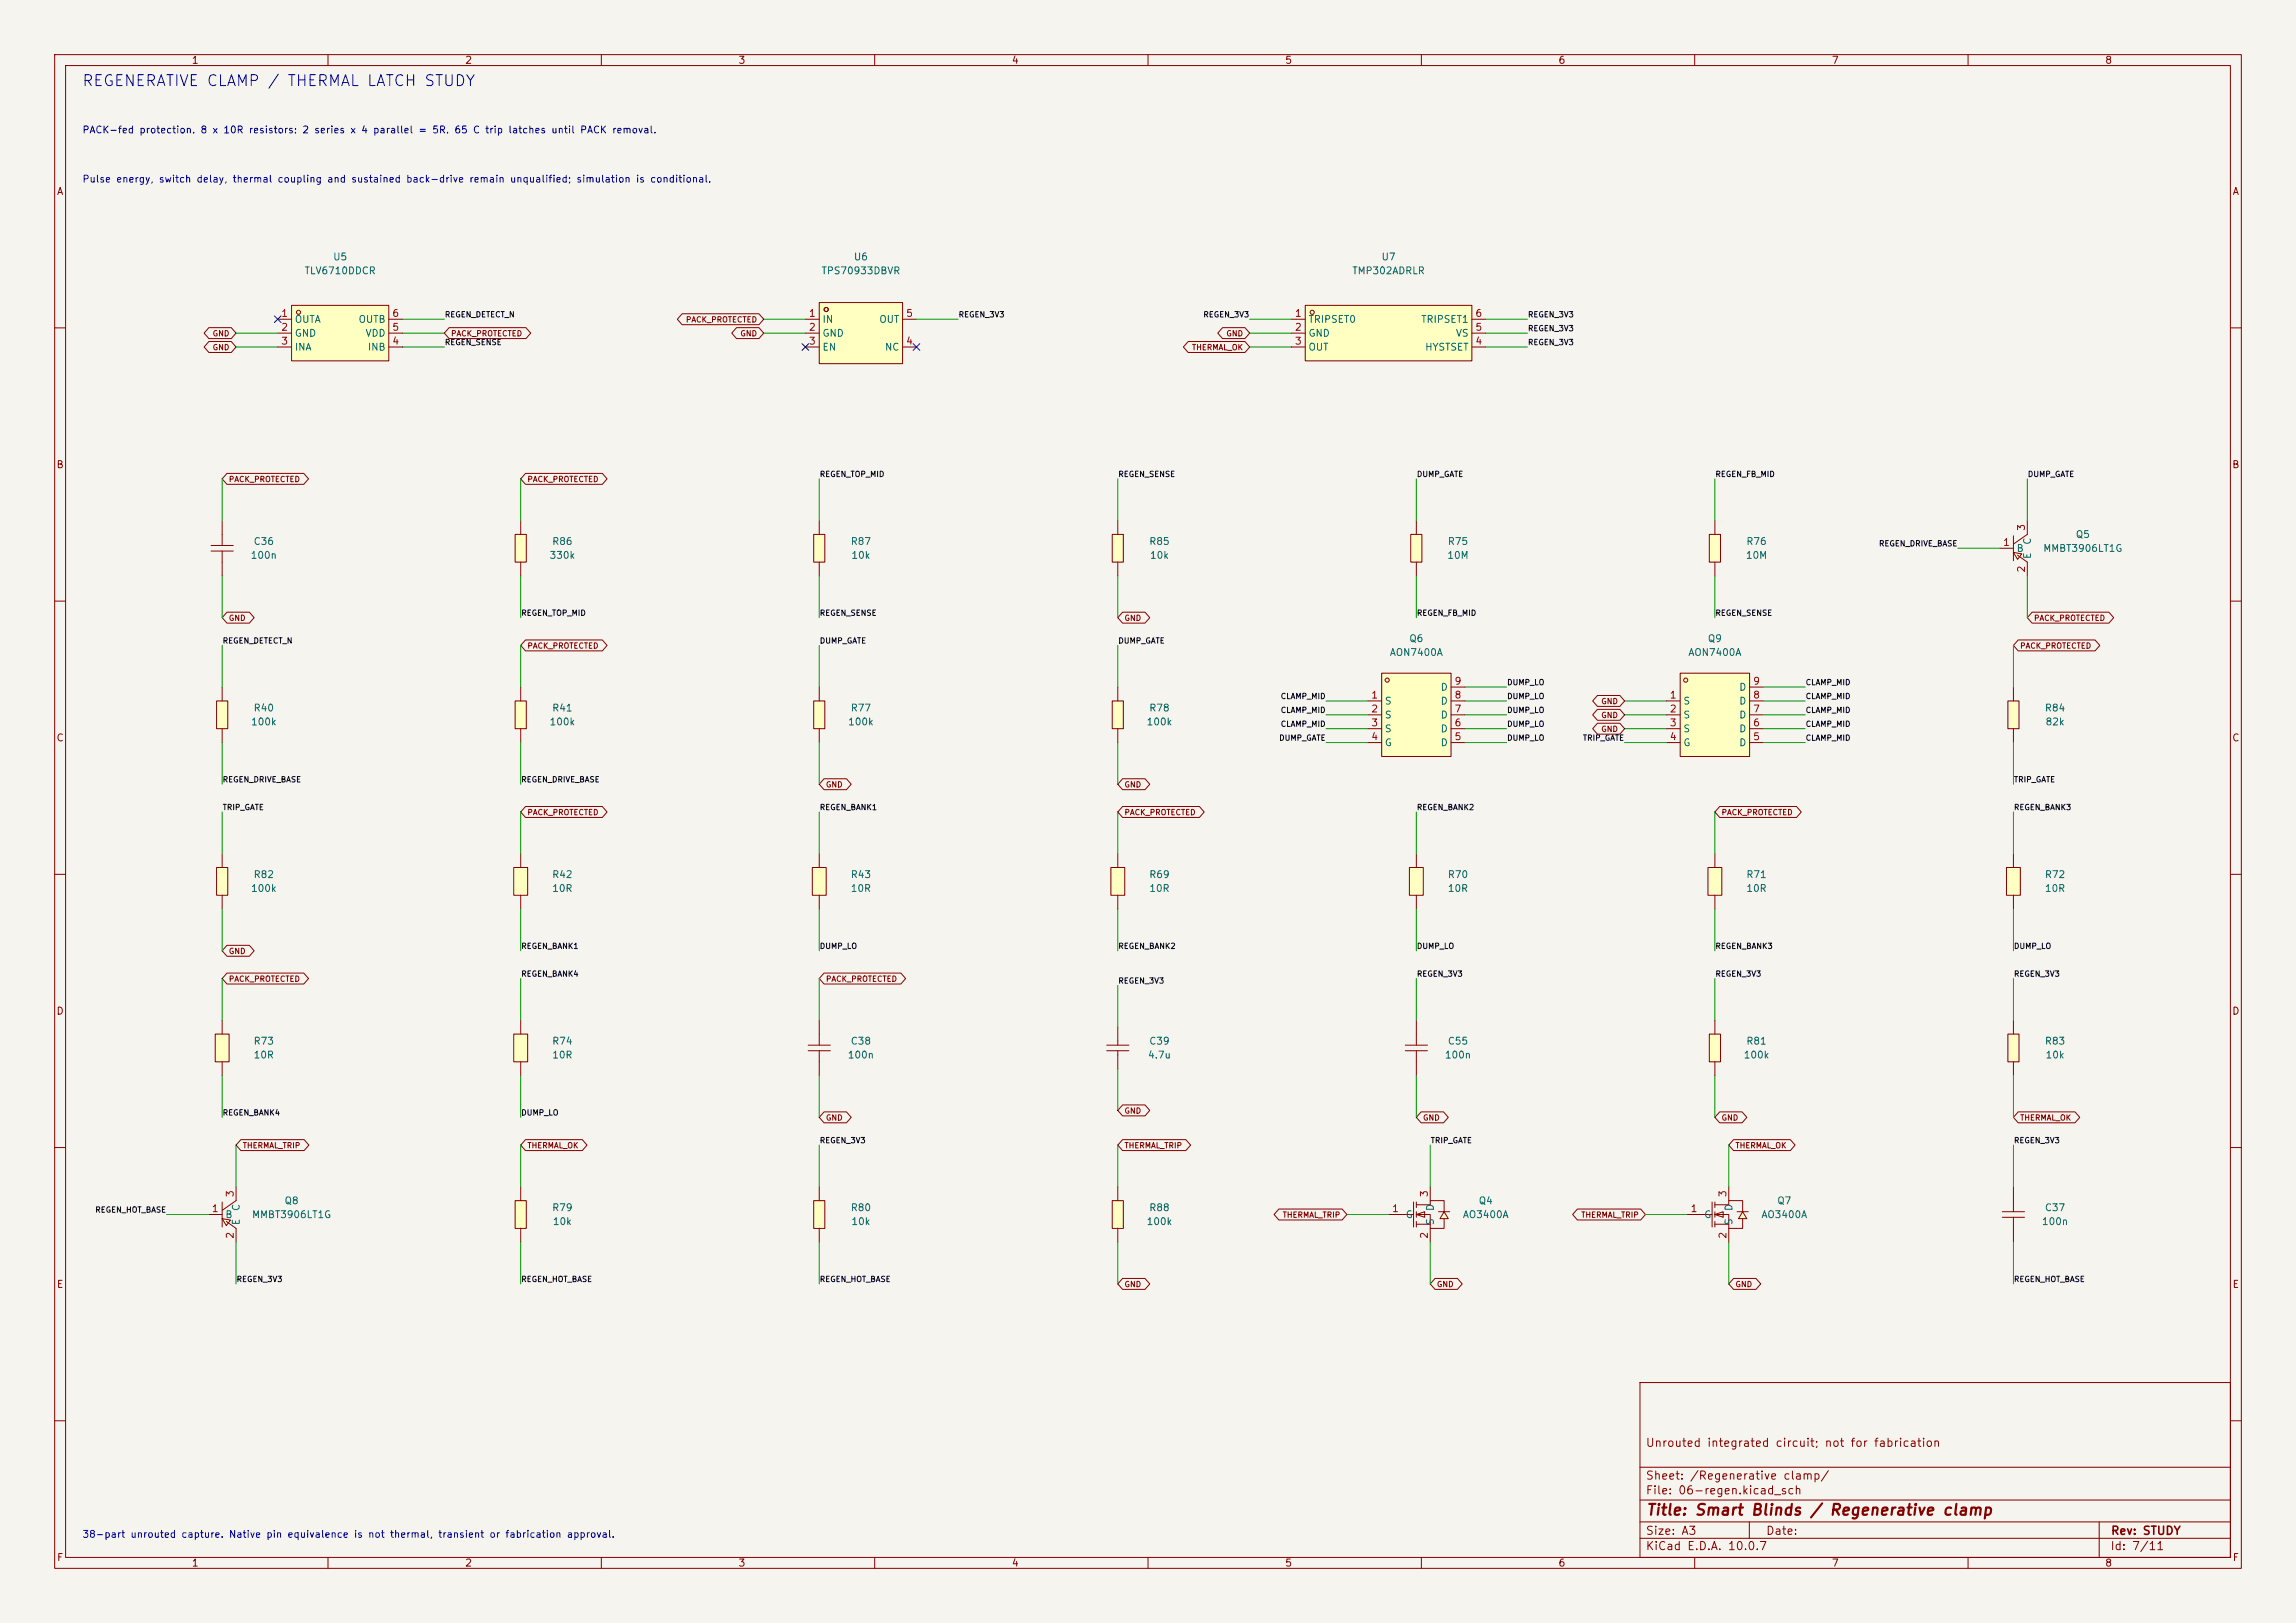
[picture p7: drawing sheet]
<svg xmlns="http://www.w3.org/2000/svg" width="420mm" height="297mm" viewBox="0 0 420 297" stroke-linecap="round" stroke-linejoin="round" font-family="sans-serif">
<defs><g id="words">
<text font-size="2" fill="#0000c2" x="14.9" y="16.3">REGENERATIVE CLAMP / THERMAL LATCH STUDY</text>
<text font-size="2" fill="#840000" x="301" y="277.8">Title: Smart Blinds / Regenerative clamp</text>
<g font-size="1.5" fill="#840000">
<text x="300.9" y="265.1">Unrouted integrated circuit; not for fabrication</text>
<text x="300.9" y="273.8">File: 06-regen.kicad_sch</text>
<text x="300.9" y="271.1">Sheet: /Regenerative clamp/</text>
<text x="300.9" y="281.2">Size: A3</text>
<text x="322.9" y="281.2">Date:</text>
<text x="386" y="281.2">Rev: STUDY</text>
<text x="300.9" y="284">KiCad E.D.A. 10.0.7</text>
<text x="385.9" y="284">Id: 7/11</text>
</g>
<g font-size="1.3" fill="#840000">
<text x="35" y="12">1</text>
<text x="85" y="12">2</text>
<text x="135" y="12">3</text>
<text x="185" y="12">4</text>
<text x="235" y="12">5</text>
<text x="285" y="12">6</text>
<text x="335" y="12">7</text>
<text x="385" y="12">8</text>
<text x="10.3" y="36">A</text>
<text x="408.3" y="36">A</text>
<text x="10.2" y="86">B</text>
<text x="408.2" y="86">B</text>
<text x="10.2" y="136">C</text>
<text x="408.2" y="136">C</text>
<text x="10.2" y="186">D</text>
<text x="408.2" y="186">D</text>
<text x="10.3" y="236">E</text>
<text x="408.3" y="236">E</text>
<text x="10.3" y="286">F</text>
<text x="35" y="287">1</text>
<text x="85" y="287">2</text>
<text x="135" y="287">3</text>
<text x="185" y="287">4</text>
<text x="235" y="287">5</text>
<text x="285" y="287">6</text>
<text x="335" y="287">7</text>
<text x="385" y="287">8</text>
<text x="408.3" y="286">F</text>
</g>
<g font-size="1.3" fill="#0000c2">
<text x="15" y="24.7">PACK-fed protection. 8 x 10R resistors: 2 series x 4 parallel = 5R. 65 C trip latches until PACK removal.</text>
<text x="15" y="33.7">Pulse energy, switch delay, thermal coupling and sustained back-drive remain unqualified; simulation is conditional.</text>
<text x="15" y="281.7">38-part unrouted capture. Native pin equivalence is not thermal, transient or fabrication approval.</text>
</g>
<g font-size="1.3" fill="#006464">
<text x="60.8" y="48">U5</text>
<text x="156.1" y="48">U6</text>
<text x="252.6" y="48">U7</text>
<text x="55.6" y="50.5">TLV6710DDCR</text>
<text x="150.2" y="50.5">TPS70933DBVR</text>
<text x="247.3" y="50.5">TMP302ADRLR</text>
<text x="53.8" y="59.4">OUTA</text>
<text x="65.5" y="59.4">OUTB</text>
<text x="150.3" y="59.4">IN</text>
<text x="160.7" y="59.4">OUT</text>
<text x="239.2" y="59.4">TRIPSET0</text>
<text x="259.9" y="59.4">TRIPSET1</text>
<text x="53.8" y="61.9">GND</text>
<text x="53.8" y="64.5">INA</text>
<text x="66.8" y="61.9">VDD</text>
<text x="67.2" y="64.5">INB</text>
<text x="150.3" y="61.9">GND</text>
<text x="150.3" y="64.5">EN</text>
<text x="161.8" y="64.5">NC</text>
<text x="239.2" y="61.9">GND</text>
<text x="239.2" y="64.5">OUT</text>
<text x="260.6" y="64.5">HYSTSET</text>
<text x="266.2" y="61.9">VS</text>
<text x="46.3" y="100">C36</text>
<text x="100.9" y="100">R86</text>
<text x="155.5" y="100">R87</text>
<text x="210.1" y="100">R85</text>
<text x="264.7" y="100">R75</text>
<text x="319.3" y="100">R76</text>
<text x="368.8" y="101.3">B</text>
<text x="371.8" y="99.8" transform="rotate(-90 371.8 99.8)">C</text>
<text x="373.6" y="101.3">MMBT3906LT1G</text>
<text x="379.6" y="98.8">Q5</text>
<text x="45.7" y="102.6">100n</text>
<text x="100.4" y="102.6">330k</text>
<text x="155.6" y="102.6">10k</text>
<text x="210.2" y="102.6">10k</text>
<text x="264.6" y="102.6">10M</text>
<text x="319.2" y="102.6">10M</text>
<text x="371.8" y="102.4" transform="rotate(-90 371.8 102.4)">E</text>
<text x="257.7" y="117.8">Q6</text>
<text x="312.3" y="117.8">Q9</text>
<text x="254.1" y="120.3">AON7400A</text>
<text x="308.7" y="120.3">AON7400A</text>
<text x="46.3" y="130.5">R40</text>
<text x="100.9" y="130.5">R41</text>
<text x="155.5" y="130.5">R77</text>
<text x="210.1" y="130.5">R78</text>
<text x="253.2" y="129.2">S</text>
<text x="253.2" y="131.8">S</text>
<text x="263.4" y="131.8">D</text>
<text x="263.4" y="129.2">D</text>
<text x="263.4" y="126.7">D</text>
<text x="307.8" y="129.2">S</text>
<text x="307.8" y="131.8">S</text>
<text x="318" y="131.8">D</text>
<text x="318" y="129.2">D</text>
<text x="318" y="126.7">D</text>
<text x="373.9" y="130.5">R84</text>
<text x="45.8" y="133">100k</text>
<text x="100.4" y="133">100k</text>
<text x="155" y="133">100k</text>
<text x="209.6" y="133">100k</text>
<text x="253.2" y="134.3">S</text>
<text x="253.2" y="136.9">G</text>
<text x="263.4" y="136.9">D</text>
<text x="263.4" y="134.3">D</text>
<text x="307.8" y="134.3">S</text>
<text x="307.8" y="136.9">G</text>
<text x="318" y="136.9">D</text>
<text x="318" y="134.3">D</text>
<text x="374.1" y="133">82k</text>
<text x="46.3" y="161">R82</text>
<text x="100.9" y="161">R42</text>
<text x="155.5" y="161">R43</text>
<text x="210.1" y="161">R69</text>
<text x="264.7" y="161">R70</text>
<text x="319.3" y="161">R71</text>
<text x="373.9" y="161">R72</text>
<text x="45.8" y="163.5">100k</text>
<text x="100.9" y="163.5">10R</text>
<text x="155.5" y="163.5">10R</text>
<text x="210.1" y="163.5">10R</text>
<text x="264.7" y="163.5">10R</text>
<text x="319.3" y="163.5">10R</text>
<text x="373.9" y="163.5">10R</text>
<text x="46.3" y="191.5">R73</text>
<text x="100.9" y="191.5">R74</text>
<text x="155.5" y="191.5">C38</text>
<text x="210.1" y="191.5">C39</text>
<text x="264.7" y="191.5">C55</text>
<text x="319.3" y="191.5">R81</text>
<text x="373.9" y="191.5">R83</text>
<text x="46.3" y="194">10R</text>
<text x="100.9" y="194">10R</text>
<text x="155" y="194">100n</text>
<text x="209.9" y="194">4.7u</text>
<text x="264.2" y="194">100n</text>
<text x="318.9" y="194">100k</text>
<text x="374.1" y="194">10k</text>
<text x="44.1" y="221.7" transform="rotate(-90 44.1 221.7)">C</text>
<text x="51.9" y="220.7">Q8</text>
<text x="100.9" y="221.9">R79</text>
<text x="155.5" y="221.9">R80</text>
<text x="210.1" y="221.9">R88</text>
<text x="262.6" y="221.7" transform="rotate(-90 262.6 221.7)">D</text>
<text x="270.4" y="220.7">Q4</text>
<text x="317.2" y="221.7" transform="rotate(-90 317.2 221.7)">D</text>
<text x="325" y="220.7">Q7</text>
<text x="373.9" y="221.9">C37</text>
<text x="41.1" y="223.2">B</text>
<text x="44.1" y="224.3" transform="rotate(-90 44.1 224.3)">E</text>
<text x="46" y="223.2">MMBT3906LT1G</text>
<text x="101" y="224.5">10k</text>
<text x="155.6" y="224.5">10k</text>
<text x="209.6" y="224.5">100k</text>
<text x="257" y="223.2">G</text>
<text x="262.6" y="224.3" transform="rotate(-90 262.6 224.3)">S</text>
<text x="267.5" y="223.2">AO3400A</text>
<text x="311.6" y="223.2">G</text>
<text x="317.2" y="224.3" transform="rotate(-90 317.2 224.3)">S</text>
<text x="322.1" y="223.2">AO3400A</text>
<text x="373.4" y="224.5">100n</text>
</g>
<g font-size="1.3" fill="#a90000">
<text x="51.3" y="58.3">1</text>
<text x="71.7" y="58.3">6</text>
<text x="147.9" y="58.3">1</text>
<text x="165.6" y="58.3">5</text>
<text x="236.8" y="58.3">1</text>
<text x="269.8" y="58.3">6</text>
<text x="51.3" y="60.8">2</text>
<text x="51.3" y="63.4">3</text>
<text x="71.7" y="63.4">4</text>
<text x="71.7" y="60.8">5</text>
<text x="147.9" y="60.8">2</text>
<text x="147.9" y="63.4">3</text>
<text x="165.6" y="63.4">4</text>
<text x="236.8" y="60.8">2</text>
<text x="236.8" y="63.4">3</text>
<text x="269.8" y="63.4">4</text>
<text x="269.8" y="60.8">5</text>
<text x="366.3" y="100.2">1</text>
<text x="370.7" y="97.3" transform="rotate(-90 370.7 97.3)">3</text>
<text x="370.7" y="104.9" transform="rotate(-90 370.7 104.9)">2</text>
<text x="266" y="125.6">9</text>
<text x="320.6" y="125.6">9</text>
<text x="250.7" y="128.1">1</text>
<text x="250.7" y="130.7">2</text>
<text x="266" y="130.7">7</text>
<text x="266" y="128.1">8</text>
<text x="305.3" y="128.1">1</text>
<text x="305.3" y="130.7">2</text>
<text x="320.6" y="130.7">7</text>
<text x="320.6" y="128.1">8</text>
<text x="250.7" y="133.2">3</text>
<text x="250.7" y="135.8">4</text>
<text x="266" y="135.8">5</text>
<text x="266" y="133.2">6</text>
<text x="305.3" y="133.2">3</text>
<text x="305.3" y="135.8">4</text>
<text x="320.6" y="135.8">5</text>
<text x="320.6" y="133.2">6</text>
<text x="43" y="219.2" transform="rotate(-90 43 219.2)">3</text>
<text x="261.5" y="219.2" transform="rotate(-90 261.5 219.2)">3</text>
<text x="316.1" y="219.2" transform="rotate(-90 316.1 219.2)">3</text>
<text x="38.6" y="222.1">1</text>
<text x="43" y="226.8" transform="rotate(-90 43 226.8)">2</text>
<text x="254.5" y="222.1">1</text>
<text x="261.5" y="226.8" transform="rotate(-90 261.5 226.8)">2</text>
<text x="309.1" y="222.1">1</text>
<text x="316.1" y="226.8" transform="rotate(-90 316.1 226.8)">2</text>
</g>
<g font-size="1" fill="#0f0f0f">
<text x="81.3" y="58.3">REGEN_DETECT_N</text>
<text x="175.3" y="58.3">REGEN_3V3</text>
<text x="220" y="58.3">REGEN_3V3</text>
<text x="279.4" y="58.3">REGEN_3V3</text>
<text x="81.3" y="63.4">REGEN_SENSE</text>
<text x="279.4" y="63.4">REGEN_3V3</text>
<text x="279.4" y="60.9">REGEN_3V3</text>
<text x="149.9" y="87.5">REGEN_TOP_MID</text>
<text x="204.5" y="87.5">REGEN_SENSE</text>
<text x="259.1" y="87.5">DUMP_GATE</text>
<text x="313.7" y="87.5">REGEN_FB_MID</text>
<text x="370.8" y="87.5">DUMP_GATE</text>
<text x="343.6" y="100.2">REGEN_DRIVE_BASE</text>
<text x="95.3" y="112.9">REGEN_TOP_MID</text>
<text x="149.9" y="112.9">REGEN_SENSE</text>
<text x="259.1" y="112.9">REGEN_FB_MID</text>
<text x="313.7" y="112.9">REGEN_SENSE</text>
<text x="40.6" y="118">REGEN_DETECT_N</text>
<text x="149.9" y="118">DUMP_GATE</text>
<text x="204.5" y="118">DUMP_GATE</text>
<text x="275.6" y="125.6">DUMP_LO</text>
<text x="330.2" y="125.6">CLAMP_MID</text>
<text x="234.2" y="130.7">CLAMP_MID</text>
<text x="234.2" y="128.2">CLAMP_MID</text>
<text x="275.6" y="128.2">DUMP_LO</text>
<text x="275.6" y="130.7">DUMP_LO</text>
<text x="330.2" y="130.7">CLAMP_MID</text>
<text x="330.2" y="128.2">CLAMP_MID</text>
<text x="233.9" y="135.8">DUMP_GATE</text>
<text x="234.2" y="133.2">CLAMP_MID</text>
<text x="275.6" y="135.8">DUMP_LO</text>
<text x="275.6" y="133.2">DUMP_LO</text>
<text x="289.5" y="135.8">TRIP_GATE</text>
<text x="330.2" y="135.8">CLAMP_MID</text>
<text x="330.2" y="133.2">CLAMP_MID</text>
<text x="40.6" y="143.4">REGEN_DRIVE_BASE</text>
<text x="95.3" y="143.4">REGEN_DRIVE_BASE</text>
<text x="368.3" y="143.4">TRIP_GATE</text>
<text x="40.6" y="148.5">TRIP_GATE</text>
<text x="149.9" y="148.5">REGEN_BANK1</text>
<text x="259.1" y="148.5">REGEN_BANK2</text>
<text x="368.3" y="148.5">REGEN_BANK3</text>
<text x="95.3" y="173.9">REGEN_BANK1</text>
<text x="149.9" y="173.9">DUMP_LO</text>
<text x="204.5" y="173.9">REGEN_BANK2</text>
<text x="259.1" y="173.9">DUMP_LO</text>
<text x="313.7" y="173.9">REGEN_BANK3</text>
<text x="368.3" y="173.9">DUMP_LO</text>
<text x="95.3" y="179">REGEN_BANK4</text>
<text x="259.1" y="179">REGEN_3V3</text>
<text x="313.7" y="179">REGEN_3V3</text>
<text x="368.3" y="179">REGEN_3V3</text>
<text x="204.5" y="180.2">REGEN_3V3</text>
<text x="40.6" y="204.4">REGEN_BANK4</text>
<text x="95.3" y="204.4">DUMP_LO</text>
<text x="149.9" y="209.4">REGEN_3V3</text>
<text x="261.6" y="209.4">TRIP_GATE</text>
<text x="368.3" y="209.4">REGEN_3V3</text>
<text x="17.3" y="222.1">REGEN_HOT_BASE</text>
<text x="43.2" y="234.8">REGEN_3V3</text>
<text x="95.3" y="234.8">REGEN_HOT_BASE</text>
<text x="149.9" y="234.8">REGEN_HOT_BASE</text>
<text x="368.3" y="234.8">REGEN_HOT_BASE</text>
</g>
<g font-size="1" fill="#840000">
<text x="125.4" y="59.2">PACK_PROTECTED</text>
<text x="38.8" y="61.8">GND</text>
<text x="38.8" y="64.3">GND</text>
<text x="82.4" y="61.8">PACK_PROTECTED</text>
<text x="135.3" y="61.8">GND</text>
<text x="217.9" y="64.3">THERMAL_OK</text>
<text x="224.2" y="61.8">GND</text>
<text x="41.8" y="88.5">PACK_PROTECTED</text>
<text x="96.4" y="88.5">PACK_PROTECTED</text>
<text x="41.8" y="113.9">GND</text>
<text x="205.6" y="113.9">GND</text>
<text x="372" y="113.9">PACK_PROTECTED</text>
<text x="96.4" y="118.9">PACK_PROTECTED</text>
<text x="369.4" y="118.9">PACK_PROTECTED</text>
<text x="292.8" y="129.1">GND</text>
<text x="292.8" y="131.6">GND</text>
<text x="292.8" y="134.2">GND</text>
<text x="96.4" y="149.4">PACK_PROTECTED</text>
<text x="151" y="144.3">GND</text>
<text x="205.6" y="149.4">PACK_PROTECTED</text>
<text x="205.6" y="144.3">GND</text>
<text x="314.8" y="149.4">PACK_PROTECTED</text>
<text x="41.8" y="174.8">GND</text>
<text x="41.8" y="179.9">PACK_PROTECTED</text>
<text x="151" y="179.9">PACK_PROTECTED</text>
<text x="151" y="205.3">GND</text>
<text x="205.6" y="204">GND</text>
<text x="260.2" y="205.3">GND</text>
<text x="314.8" y="205.3">GND</text>
<text x="369.4" y="205.3">THERMAL_OK</text>
<text x="44.3" y="210.4">THERMAL_TRIP</text>
<text x="96.4" y="210.4">THERMAL_OK</text>
<text x="205.6" y="210.4">THERMAL_TRIP</text>
<text x="317.4" y="210.4">THERMAL_OK</text>
<text x="234.5" y="223.1">THERMAL_TRIP</text>
<text x="289.1" y="223.1">THERMAL_TRIP</text>
<text x="205.6" y="235.8">GND</text>
<text x="262.7" y="235.8">GND</text>
<text x="317.4" y="235.8">GND</text>
</g>
</g></defs>
<path d="M0 0h420v297h-420z" fill="#f5f4ef" stroke="#f5f4ef" stroke-width=".18"/>
<g fill="none" stroke="#840000" stroke-width=".18">
<path d="M10 10h400v277h-400zM12 12h396v273h-396zM60 10v2M110 10v2M160 10v2M210 10v2M260 10v2M310 10v2M360 10v2M10 60h2M408 60h2M10 110h2"/>
<path d="M408 110h2M10 160h2M408 160h2M10 210h2M408 210h2M300 253h108v32h-108zM10 260h2M300 278.5h108M300 274.5h108M300 268.5h108M320 278.5v3M384 278.5v6.5"/>
<path d="M408 260h2M60 285v2M110 285v2M160 285v2M210 285v2M260 285v2M300 281.5h108M310 285v2M360 285v2"/>
</g>
<path d="M94 158.8h2.5v5h-2.5z" fill="#ffffc2"/>
<path d="M94 158.8h2.5v5h-2.5zM95.2 156.2v2.6M95.2 163.8v2.6" fill="none" stroke="#840000" stroke-width=".18"/>
<path d="M257.8 158.8h2.5v5h-2.5z" fill="#ffffc2"/>
<path d="M257.8 158.8h2.5v5h-2.5zM259.1 156.2v2.6M259.1 163.8v2.6M202.4 191.3h4.1M202.4 192.3h4.1M204.5 188v3.3M204.5 192.3v3.3M257 191.3h4.1M257 192.3h4.1M259.1 186.7v4.6M259.1 192.3v4.6" fill="none" stroke="#840000" stroke-width=".18"/>
<g fill="#ffffc2">
<path d="M259.1 222.2l1.5-.5v1.1z"/>
<path d="M264.2 221.7l.7 1.3h-1.5z"/>
</g>
<g fill="none" stroke="#840000" stroke-width=".18">
<path d="M258.6 220v4.5M259.1 220v1M261.6 217.2v2.5M254 222.2h4.6M259.1 220.5h2.5v-.8h2.6v2M259.1 222.2l1.5-.5v1.1zM259.1 222.2h2.5v2.6h2.6v-1.8M259.1 221.7v1.1M259.1 223.5v1M259.1 224h2.5M261.6 224.8v2.5M263.1 221.7h2.1"/>
<path d="M264.2 221.7l.7 1.3h-1.5z"/>
</g>
<path d="M148.8 97.8h2.1v5.1h-2.1z" fill="#ffffc2"/>
<path d="M148.8 97.8h2.1v5.1h-2.1zM149.9 95.3v2.5M149.9 102.9v2.5" fill="none" stroke="#840000" stroke-width=".18"/>
<path d="M148.8 219.7h2.1v5.1h-2.1z" fill="#ffffc2"/>
<path d="M148.8 219.7h2.1v5.1h-2.1zM149.9 217.2v2.5M149.9 224.8v2.5" fill="none" stroke="#840000" stroke-width=".18"/>
<path d="M148.8 128.3h2.1v5.1h-2.1z" fill="#ffffc2"/>
<path d="M148.8 128.3h2.1v5.1h-2.1zM149.9 125.7v2.6M149.9 133.4v2.5" fill="none" stroke="#840000" stroke-width=".18"/>
<path d="M148.6 158.8h2.5v5h-2.5z" fill="#ffffc2"/>
<path d="M148.6 158.8h2.5v5h-2.5zM149.9 156.2v2.6M149.9 163.8v2.6" fill="none" stroke="#840000" stroke-width=".18"/>
<path d="M312.7 189.2h2v5.1h-2z" fill="#ffffc2"/>
<path d="M312.7 189.2h2v5.1h-2zM313.7 186.7v2.5M313.7 194.3v2.6" fill="none" stroke="#840000" stroke-width=".18"/>
<path d="M203.2 158.8h2.5v5h-2.5z" fill="#ffffc2"/>
<path d="M203.2 158.8h2.5v5h-2.5zM204.5 156.2v2.6M204.5 163.8v2.6" fill="none" stroke="#840000" stroke-width=".18"/>
<g fill="#ffffc2">
<path d="M313.7 222.2l1.5-.5v1.1z"/>
<path d="M318.8 221.7l.7 1.3h-1.5z"/>
</g>
<g fill="none" stroke="#840000" stroke-width=".18">
<path d="M147.8 191.3h4.1M147.8 192.3h4.1M149.9 186.7v4.6M149.9 192.3v4.6M313.2 220v4.5M313.7 220v1M316.2 217.2v2.5M308.6 222.2h4.6M313.7 220.5h2.5v-.8h2.6v2M313.7 222.2l1.5-.5v1.1zM313.7 222.2h2.5v2.6h2.6v-1.8M313.7 221.7v1.1"/>
<path d="M313.7 223.5v1M313.7 224h2.5M316.2 224.8v2.5M317.7 221.7h2.1M318.8 221.7l.7 1.3h-1.5z"/>
</g>
<path d="M94.2 97.8h2.1v5.1h-2.1z" fill="#ffffc2"/>
<path d="M94.2 97.8h2.1v5.1h-2.1zM95.2 95.3v2.5M95.2 102.9v2.5M368.3 217.2v4.5M366.3 221.7h4M366.3 222.8h4M368.3 222.8v4.5" fill="none" stroke="#840000" stroke-width=".18"/>
<path d="M149.9 55.4h15.2v11.1h-15.2z" fill="#ffffc2"/>
<g fill="none" stroke="#840000" stroke-width=".18">
<path d="M147.3 58.4h2.6M149.9 55.4h15.2v11.1h-15.2zM165.1 58.4h2.5M147.3 61h2.6M147.3 63.5h2.6M165.1 63.5h2.5"/>
<circle cx="151.1" cy="56.6" r=".38"/>
</g>
<path d="M368.3 101.1l1.5 .3-.7 1z" fill="#ffffc2"/>
<path d="M368.3 98v4.6M370.8 95.3v2.5l-2.5 1.8M365.8 100.3h2.5M368.3 101.1l1.5 .3-.7 1zM369.1 101.6l1.7 1.3v2.5" fill="none" stroke="#840000" stroke-width=".18"/>
<path d="M94.2 128.3h2.1v5.1h-2.1z" fill="#ffffc2"/>
<path d="M94.2 128.3h2.1v5.1h-2.1zM95.2 125.7v2.6M95.2 133.4v2.5" fill="none" stroke="#840000" stroke-width=".18"/>
<path d="M39.6 158.8h2.1v5h-2.1z" fill="#ffffc2"/>
<path d="M39.6 158.8h2.1v5h-2.1zM40.6 156.2v2.6M40.6 163.8v2.6" fill="none" stroke="#840000" stroke-width=".18"/>
<path d="M39.6 128.3h2.1v5.1h-2.1z" fill="#ffffc2"/>
<path d="M38.6 99.8h4.1M40.6 95.3v4.5M38.6 100.8h4.1M40.6 100.8v4.6M39.6 128.3h2.1v5.1h-2.1zM40.6 125.7v2.6M40.6 133.4v2.5" fill="none" stroke="#840000" stroke-width=".18"/>
<path d="M238.8 55.9h30.4v10.1h-30.4z" fill="#ffffc2"/>
<g fill="none" stroke="#840000" stroke-width=".18">
<path d="M236.2 58.4h2.6M238.8 55.9h30.4v10.1h-30.4zM269.2 58.4h2.6M236.2 61h2.6M236.2 63.5h2.6M269.2 61h2.6M269.2 63.5h2.6"/>
<circle cx="240" cy="57.2" r=".38"/>
</g>
<path d="M367.3 128.3h2v5.1h-2z" fill="#ffffc2"/>
<path d="M367.3 128.3h2v5.1h-2zM368.3 125.7v2.6M368.3 133.4v2.5" fill="none" stroke="#840000" stroke-width=".18"/>
<path d="M367.3 189.2h2v5.1h-2z" fill="#ffffc2"/>
<path d="M367.3 189.2h2v5.1h-2zM368.3 186.7v2.5M368.3 194.3v2.6" fill="none" stroke="#840000" stroke-width=".18"/>
<path d="M258.1 97.8h2v5.1h-2z" fill="#ffffc2"/>
<path d="M258.1 97.8h2v5.1h-2zM259.1 95.3v2.5M259.1 102.9v2.5" fill="none" stroke="#840000" stroke-width=".18"/>
<path d="M367 158.8h2.6v5h-2.6z" fill="#ffffc2"/>
<path d="M367 158.8h2.6v5h-2.6zM368.3 156.2v2.6M368.3 163.8v2.6" fill="none" stroke="#840000" stroke-width=".18"/>
<path d="M312.4 158.8h2.6v5h-2.6z" fill="#ffffc2"/>
<path d="M312.4 158.8h2.6v5h-2.6zM313.7 156.2v2.6M313.7 163.8v2.6" fill="none" stroke="#840000" stroke-width=".18"/>
<path d="M312.7 97.8h2v5.1h-2z" fill="#ffffc2"/>
<path d="M312.7 97.8h2v5.1h-2zM313.7 95.3v2.5M313.7 102.9v2.5" fill="none" stroke="#840000" stroke-width=".18"/>
<path d="M307.3 123.2h12.7v15.2h-12.7z" fill="#ffffc2"/>
<g fill="none" stroke="#840000" stroke-width=".18">
<path d="M304.8 128.3h2.5M304.8 130.8h2.5M304.8 133.4h2.5M304.8 135.9h2.5M307.3 123.2h12.7v15.2h-12.7zM320 128.3h2.6M320 130.8h2.6M320 133.4h2.6M320 135.9h2.6M320 125.7h2.6"/>
<circle cx="308.4" cy="124.5" r=".38"/>
</g>
<path d="M94.2 219.7h2.1v5.1h-2.1z" fill="#ffffc2"/>
<path d="M94.2 219.7h2.1v5.1h-2.1zM95.2 217.2v2.5M95.2 224.8v2.5" fill="none" stroke="#840000" stroke-width=".18"/>
<path d="M203.5 128.3h2v5.1h-2z" fill="#ffffc2"/>
<path d="M203.5 128.3h2v5.1h-2zM204.5 125.7v2.6M204.5 133.4v2.5" fill="none" stroke="#840000" stroke-width=".18"/>
<path d="M203.5 219.7h2v5.1h-2z" fill="#ffffc2"/>
<path d="M203.5 219.7h2v5.1h-2zM204.5 217.2v2.5M204.5 224.8v2.5" fill="none" stroke="#840000" stroke-width=".18"/>
<path d="M39.4 189.2h2.5v5.1h-2.5z" fill="#ffffc2"/>
<path d="M39.4 189.2h2.5v5.1h-2.5zM40.6 186.7v2.5M40.6 194.3v2.6" fill="none" stroke="#840000" stroke-width=".18"/>
<path d="M94 189.2h2.5v5.1h-2.5z" fill="#ffffc2"/>
<path d="M94 189.2h2.5v5.1h-2.5zM95.2 186.7v2.5M95.2 194.3v2.6" fill="none" stroke="#840000" stroke-width=".18"/>
<path d="M53.3 55.9h17.8v10.1h-17.8z" fill="#ffffc2"/>
<g fill="none" stroke="#840000" stroke-width=".18">
<path d="M50.8 58.4h2.5M53.3 55.9h17.8v10.1h-17.8zM71.1 58.4h2.6M50.8 61h2.5M50.8 63.5h2.5M71.1 61h2.6M71.1 63.5h2.6"/>
<circle cx="54.6" cy="57.2" r=".38"/>
</g>
<path d="M252.7 123.2h12.7v15.2h-12.7z" fill="#ffffc2"/>
<g fill="none" stroke="#840000" stroke-width=".18">
<path d="M250.2 128.3h2.5M250.2 130.8h2.5M250.2 133.4h2.5M250.2 135.9h2.5M252.7 123.2h12.7v15.2h-12.7zM265.4 128.3h2.6M265.4 130.8h2.6M265.4 133.4h2.6M265.4 135.9h2.6M265.4 125.7h2.6"/>
<circle cx="253.8" cy="124.5" r=".38"/>
</g>
<path d="M40.6 223l1.6 .3-.8 1z" fill="#ffffc2"/>
<path d="M40.6 220v4.5M43.2 217.2v2.5l-2.6 1.8M38.1 222.2h2.5M40.6 223l1.6 .3-.8 1zM41.4 223.5l1.8 1.3v2.5" fill="none" stroke="#840000" stroke-width=".18"/>
<path d="M203.5 97.8h2v5.1h-2z" fill="#ffffc2"/>
<g fill="none" stroke="#840000" stroke-width=".18">
<path d="M38.2 60h4.1l.9 1-.9 1h-4.1l-.9-1zM82.2 60h14l.9 1-.9 1h-14l-.9-1zM124.8 57.4h14l.9 1-.9 1h-14l-.9-1zM134.7 60h4.1l.9 1-.9 1h-4.1l-.8-1zM223.6 60h4.1l.9 1-.9 1h-4.1l-.8-1zM38.2 62.5h4.1l.9 1-.9 1h-4.1l-.9-1zM217.3 62.5h10.4l.9 1-.9 1h-10.4l-.8-1zM41.5 86.6h14.1l.8 1-.8 1h-14.1l-.9-1zM96.1 86.6h14.1l.9 1-.9 1h-14.1l-.9-1zM203.5 97.8h2v5.1h-2zM204.5 95.3v2.5M41.5 112h4.1l.9 1-.9 1h-4.1l-.9-1z"/>
<path d="M96.1 117.1h14.1l.9 1-.9 1h-14.1l-.9-1zM204.5 102.9v2.5M205.3 112h4.1l.9 1-.9 1h-4.1l-.8-1zM369.2 117.1h14l.9 1-.9 1h-14l-.9-1zM371.7 112h14.1l.8 1-.8 1h-14.1l-.9-1zM292.2 127.3h4.1l.9 1-.9 1h-4.1l-.9-1zM292.2 129.8h4.1l.9 1-.9 1h-4.1l-.9-1zM292.2 132.3h4.1l.9 1.1-.9 1h-4.1l-.9-1zM96.1 147.6h14.1l.9 1-.9 1h-14.1l-.9-1zM150.7 142.5h4.1l.9 1-.9 1h-4.1l-.8-1zM205.3 147.6h14.1l.9 1-.9 1h-14.1l-.8-1zM205.3 142.5h4.1l.9 1-.9 1h-4.1l-.8-1z"/>
<path d="M314.6 147.6h14l.9 1-.9 1h-14l-.9-1zM41.5 173h4.1l.9 1-.9 1h-4.1l-.9-1zM41.5 178.1h14.1l.8 1-.8 1h-14.1l-.9-1zM150.7 178.1h14.1l.9 1-.9 1h-14.1l-.8-1zM44.1 208.5h11.5l.9 1.1-.9 1h-11.5l-.9-1zM96.1 208.5h10.4l.9 1.1-.9 1h-10.4l-.9-1zM150.7 203.5h4.1l.9 1-.9 1h-4.1l-.8-1zM205.3 208.5h11.6l.9 1.1-.9 1h-11.6l-.8-1zM205.3 202.2h4.1l.9 1-.9 1h-4.1l-.8-1zM260 203.5h4.1l.8 1-.8 1h-4.1l-.9-1zM314.6 203.5h4.1l.8 1-.8 1h-4.1l-.9-1zM317.1 208.5h10.4l.9 1.1-.9 1h-10.4l-.9-1z"/>
<path d="M369.2 203.5h10.4l.8 1-.8 1h-10.4l-.9-1zM205.3 233.9h4.1l.9 1-.9 1.1h-4.1l-.8-1.1zM233.9 221.2h11.6l.9 1-.9 1.1h-11.6l-.8-1.1zM262.5 233.9h4.1l.9 1-.9 1.1h-4.1l-.9-1.1zM288.5 221.2h11.6l.9 1-.9 1.1h-11.6l-.8-1.1zM317.1 233.9h4.1l.9 1-.9 1.1h-4.1l-.9-1.1z"/>
</g>
<g fill="none" stroke="#009600" stroke-width=".18">
<path d="M73.7 58.4h7.6M139.7 58.4h7.6M167.6 58.4h7.7M228.6 58.4h7.6M271.8 58.4h7.6M43.2 61h7.6M43.2 63.5h7.6M73.7 61h7.6M73.7 63.5h7.6M139.7 61h7.6M228.6 61h7.6M228.6 63.5h7.6"/>
<path d="M271.8 61h7.6M271.8 63.5h7.6M40.6 87.6v7.7M95.2 87.6v7.7M149.9 87.6v7.7M204.5 87.6v7.7M259.1 87.6v7.7M313.7 87.6v7.7M370.8 87.6v7.7M40.6 105.4v7.6M40.6 118.1v7.6M95.2 105.4v7.6"/>
<path d="M95.2 118.1v7.6M149.9 105.4v7.6M149.9 118.1v7.6M204.5 105.4v7.6M204.5 118.1v7.6M259.1 105.4v7.6M313.7 105.4v7.6M358.1 100.3h7.7M368.3 118.1v7.6M370.8 105.4v7.6M40.6 135.9v7.6M95.2 135.9v7.6"/>
<path d="M149.9 135.9v7.6M204.5 135.9v7.6M242.6 133.4h7.6M242.6 130.8h7.6M242.6 135.9h7.6M242.6 128.3h7.6M268 133.4h7.6M268 130.8h7.6M268 135.9h7.6M268 128.3h7.6M268 125.7h7.6M297.2 133.4h7.6"/>
<path d="M297.2 130.8h7.6M297.2 135.9h7.6M297.2 128.3h7.6M322.6 133.4h7.6M322.6 130.8h7.6M322.6 135.9h7.6M322.6 128.3h7.6M322.6 125.7h7.6M368.3 135.9v7.6M40.6 148.6v7.6M95.2 148.6v7.6M149.9 148.6v7.6"/>
<path d="M204.5 148.6v7.6M259.1 148.6v7.6M313.7 148.6v7.6M368.3 148.6v7.6M40.6 166.4v7.6M40.6 179.1v7.6M95.2 166.4v7.6M95.2 179.1v7.6M149.9 166.4v7.6M149.9 179.1v7.6M204.5 166.4v7.6M259.1 166.4v7.6"/>
<path d="M259.1 179.1v7.6M313.7 166.4v7.6M313.7 179.1v7.6M368.3 166.4v7.6M368.3 179.1v7.6M40.6 196.9v7.6M95.2 196.9v7.6M149.9 196.9v7.6M204.5 180.3v7.7M204.5 195.6v7.6M259.1 196.9v7.6M313.7 196.9v7.6"/>
<path d="M368.3 196.9v7.6M43.2 209.6v7.6M95.2 209.6v7.6M149.9 209.6v7.6M204.5 209.6v7.6M261.6 209.6v7.6M316.2 209.6v7.6M368.3 209.6v7.6M30.5 222.2h7.6M43.2 227.3v7.6M95.2 227.3v7.6M149.9 227.3v7.6"/>
<path d="M204.5 227.3v7.6M246.4 222.2h7.6M261.6 227.3v7.6M301 222.2h7.6M316.2 227.3v7.6M368.3 227.3v7.6"/>
</g>
<path d="M50.2 57.8l1.2 1.2M51.4 57.8l-1.2 1.2M146.7 62.9l1.2 1.2M147.9 62.9l-1.2 1.2M167 62.9l1.2 1.2M168.2 62.9l-1.2 1.2" fill="none" stroke="#000084" stroke-width=".18"/>
<use href="#words"/>
</svg>
